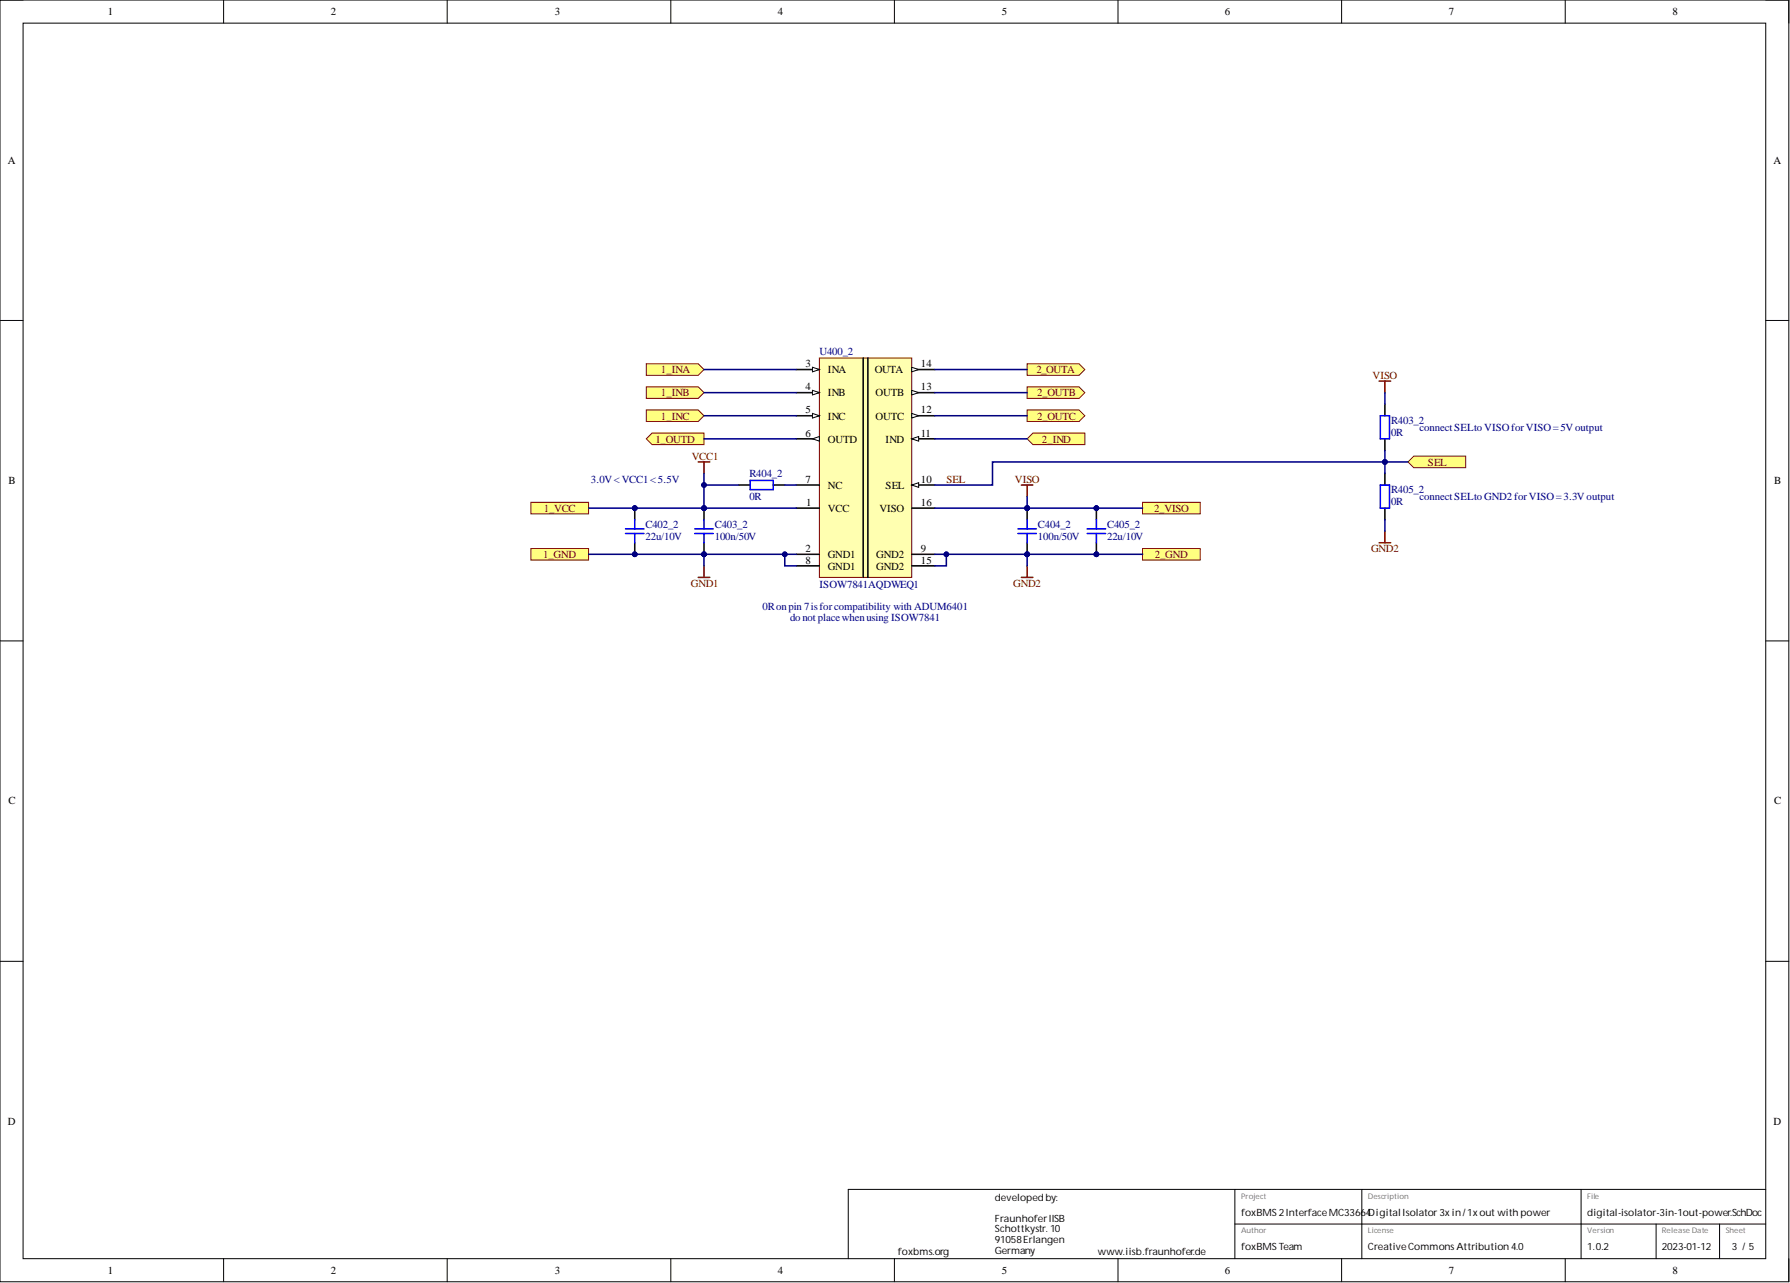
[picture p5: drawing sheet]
<svg xmlns="http://www.w3.org/2000/svg" width="393mm" height="282mm" viewBox="0 0 393 282" stroke-linecap="round" stroke-linejoin="round" font-family="sans-serif">
<defs><g id="words">
<g font-size="2.4">
<text x="23.7" y="3.4">1</text>
<text x="72.7" y="3.4">2</text>
<text x="121.9" y="3.4">3</text>
<text x="170.9" y="3.4">4</text>
<text x="220.1" y="3.4">5</text>
<text x="269.2" y="3.4">6</text>
<text x="318.4" y="3.4">7</text>
<text x="367.6" y="3.4">8</text>
<text x="1.7" y="36">A</text>
<text x="389.7" y="36">A</text>
<text x="177" y="80.7">3</text>
<text x="181.9" y="82">INA</text>
<text x="192.2" y="82">OUTA</text>
<text x="202.4" y="80.7">14</text>
<text x="177" y="85.8">4</text>
<text x="181.9" y="87.1">INB</text>
<text x="192.4" y="87.1">OUTB</text>
<text x="202.4" y="85.8">13</text>
<text x="177" y="90.8">5</text>
<text x="177" y="95.9">6</text>
<text x="181.9" y="92.2">INC</text>
<text x="192.4" y="92.2">OUTC</text>
<text x="202.4" y="95.9">11</text>
<text x="202.4" y="90.8">12</text>
<text x="181.9" y="97.3">OUTD</text>
<text x="194.6" y="97.3">IND</text>
<text x="1.9" y="106.4">B</text>
<text x="177" y="106">7</text>
<text x="181.9" y="107.4">NC</text>
<text x="194.6" y="107.4">SEL</text>
<text x="202.4" y="106">10</text>
<text x="389.9" y="106.4">B</text>
<text x="177.2" y="111.1">1</text>
<text x="181.9" y="112.5">VCC</text>
<text x="193.2" y="112.5">VISO</text>
<text x="202.4" y="111.1">16</text>
<text x="177" y="121.3">2</text>
<text x="177" y="123.8">8</text>
<text x="181.9" y="122.6">GND1</text>
<text x="181.9" y="125.2">GND1</text>
<text x="192.6" y="125.2">GND2</text>
<text x="192.6" y="122.6">GND2</text>
<text x="202.4" y="123.8">15</text>
<text x="202.4" y="121.3">9</text>
<text x="1.9" y="176.7">C</text>
<text x="389.9" y="176.7">C</text>
<text x="1.7" y="247.1">D</text>
<text x="389.7" y="247.1">D</text>
<text x="23.7" y="279.9">1</text>
<text x="72.7" y="279.9">2</text>
<text x="121.9" y="279.9">3</text>
<text x="170.9" y="279.9">4</text>
<text x="220.1" y="279.9">5</text>
<text x="269.2" y="279.9">6</text>
<text x="318.4" y="279.9">7</text>
<text x="367.6" y="279.9">8</text>
</g>
<g font-size="2.4" fill="#000080">
<text x="180.1" y="78">U400_2</text>
<text x="305.7" y="93.2">R403_2</text>
<text x="305.7" y="95.7">0R</text>
<text x="311.9" y="94.7">connectSELto VISOforVISO=5V output</text>
<text x="129.8" y="106">3.0V &lt;VCC1&lt;5.5V</text>
<text x="164.7" y="104.9">R404_2</text>
<text x="164.7" y="109.9">0R</text>
<text x="305.7" y="108.4">R405_2</text>
<text x="305.7" y="111">0R</text>
<text x="311.9" y="109.9">connectSELto GND2 forVISO=3.3V output</text>
<text x="141.9" y="116">C402_2</text>
<text x="141.9" y="118.6">22u/10V</text>
<text x="157.1" y="116">C403_2</text>
<text x="157.1" y="118.6">100n/50V</text>
<text x="228.1" y="116">C404_2</text>
<text x="228.1" y="118.6">100n/50V</text>
<text x="243.3" y="116">C405_2</text>
<text x="243.3" y="118.6">22u/10V</text>
<text x="180.1" y="129.2">ISOW7841AQDWEQ1</text>
<text x="167.5" y="134">0Ron pin 7isforcompatibility with ADUM6401</text>
<text x="173.6" y="136.5">do not placewhenusing ISOW7841</text>
</g>
<g font-size="2.4" fill="#800000">
<text x="145.2" y="82">1_INA</text>
<text x="227.7" y="82">2_OUTA</text>
<text x="301.6" y="83.2">VISO</text>
<text x="145.2" y="87.1">1_INB</text>
<text x="227.9" y="87.1">2_OUTB</text>
<text x="145.2" y="92.2">1_INC</text>
<text x="227.9" y="92.2">2_OUTC</text>
<text x="144" y="97.3">1_OUTD</text>
<text x="152" y="101">VCC1</text>
<text x="228.9" y="97.3">2_IND</text>
<text x="208" y="106">SEL</text>
<text x="223" y="106">VISO</text>
<text x="313.8" y="102.3">SEL</text>
<text x="119.5" y="112.5">1_VCC</text>
<text x="253.6" y="112.5">2_VISO</text>
<text x="119.4" y="122.6">1_GND</text>
<text x="253.8" y="122.6">2_GND</text>
<text x="301.3" y="121.3">GND2</text>
<text x="151.8" y="128.9">GND1</text>
<text x="222.7" y="128.9">GND2</text>
</g>
<g font-size="2.2">
<text x="218.6" y="263.8">developedby:</text>
<text x="218.6" y="268.4">FraunhoferIISB</text>
<text x="272.7" y="267.1">foxBMS2InterfaceMC33664Digital Isolator 3x in/1x out with power</text>
<text x="348.8" y="267.1">digital-isolator-3in-1out-power.SchDoc</text>
<text x="197.3" y="275.7">foxbms.org</text>
<text x="218.6" y="270.6">Schottkystr. 10</text>
<text x="218.6" y="273.1">91058Erlangen</text>
<text x="218.6" y="275.5">Germany</text>
<text x="241.3" y="275.7">www.iisb.fraunhofer.de</text>
<text x="272.7" y="274.7">foxBMSTeam</text>
<text x="300.6" y="274.7">CreativeCommonsAttribution 4.0</text>
<text x="348.8" y="274.7">1.0.2</text>
<text x="365.2" y="274.7">2023-01-12</text>
<text x="380.6" y="274.7">3 /5</text>
</g>
<g font-size="1.7" fill="#707070">
<text x="272.7" y="263.3">Project</text>
<text x="300.6" y="263.3">Description</text>
<text x="348.8" y="263.3">File</text>
<text x="272.7" y="270.9">Author</text>
<text x="300.6" y="270.9">License</text>
<text x="348.8" y="270.9">Version</text>
<text x="365.2" y="270.9">Release Date</text>
<text x="379.2" y="270.9">Sheet</text>
</g>
</g></defs>
<g fill="none" stroke="#000" stroke-width=".22">
<path d="M0 0h393.1v281.6h-393.1zM0 0h5.1M5.1 5.1h382.9v271.4h-382.9zM49.1 0v5.1M98.3 0v5.1M147.4 0v5.1M196.5 0v5.1M245.7 0v5.1M294.8 0v5.1M344 0v5.1M388 0h5.1v5.1M0 70.4h5.1"/>
<path d="M388 70.4h5.1M0 140.8h5.1M388 140.8h5.1M0 211.2h5.1M388 211.2h5.1M49.1 276.5v5.1M98.3 276.5v5.1M147.4 276.5v5.1M196.5 276.5v5.1M245.7 276.5v5.1M271.4 261.3v15.2M271.4 268.9h116.6"/>
<path d="M294.8 276.5v5.1M299.3 261.3v15.2M344 276.5v5.1M347.4 261.3v15.2M363.9 268.9v7.6M377.9 268.9v7.6M388 261.3h-201.6v15.2M393.1 276.5v5.1"/>
</g>
<circle cx="154.7" cy="121.8" r=".51" fill="#000080"/>
<circle cx="154.7" cy="121.8" r=".51" fill="none" stroke="#000080" stroke-width=".22"/>
<circle cx="154.7" cy="111.6" r=".51" fill="#000080"/>
<circle cx="154.7" cy="111.6" r=".51" fill="none" stroke="#000080" stroke-width=".22"/>
<path d="M154.7 119.2v2.6" fill="none" stroke="#000" stroke-width=".34"/>
<circle cx="154.7" cy="121.8" r=".51" fill="#000080"/>
<circle cx="154.7" cy="121.8" r=".51" fill="none" stroke="#000080" stroke-width=".22"/>
<path d="M154.7 111.6v2.6" fill="none" stroke="#000" stroke-width=".34"/>
<circle cx="154.7" cy="111.6" r=".51" fill="#000080"/>
<circle cx="154.7" cy="111.6" r=".51" fill="none" stroke="#000080" stroke-width=".22"/>
<path d="M152.7 117.2h4M152.7 116.2h4M154.7 114.2v2M154.7 117.2v2" fill="none" stroke="#00f" stroke-width=".34"/>
<circle cx="225.7" cy="121.8" r=".51" fill="#000080"/>
<circle cx="225.7" cy="121.8" r=".51" fill="none" stroke="#000080" stroke-width=".22"/>
<circle cx="225.7" cy="111.6" r=".51" fill="#000080"/>
<circle cx="225.7" cy="111.6" r=".51" fill="none" stroke="#000080" stroke-width=".22"/>
<path d="M225.7 119.2v2.6" fill="none" stroke="#000" stroke-width=".34"/>
<circle cx="225.7" cy="121.8" r=".51" fill="#000080"/>
<circle cx="225.7" cy="121.8" r=".51" fill="none" stroke="#000080" stroke-width=".22"/>
<path d="M225.7 111.6v2.6" fill="none" stroke="#000" stroke-width=".34"/>
<circle cx="225.7" cy="111.6" r=".51" fill="#000080"/>
<circle cx="225.7" cy="111.6" r=".51" fill="none" stroke="#000080" stroke-width=".22"/>
<path d="M223.7 117.2h4M223.7 116.2h4M225.7 114.2v2M225.7 117.2v2" fill="none" stroke="#00f" stroke-width=".34"/>
<path d="M153.4 101.5h2.6M154.7 101.5v2.5M224.4 106.6h2.6M225.7 106.6v2.5M153.4 126.9h2.6M154.7 124.3v2.6M224.4 126.9h2.6M225.7 124.3v2.6" fill="none" stroke="#800000" stroke-width=".34"/>
<path d="M225.7 79.9h11.4l1.3 1.3-1.3 1.3h-11.4z" fill-rule="evenodd" fill="#ffff80"/>
<path d="M225.7 79.9h11.4l1.3 1.3-1.3 1.3h-11.4z" fill="none" stroke="#800000" stroke-width=".22"/>
<path d="M225.7 85h11.4l1.3 1.3-1.3 1.2h-11.4z" fill-rule="evenodd" fill="#ffff80"/>
<path d="M225.7 85h11.4l1.3 1.3-1.3 1.2h-11.4z" fill="none" stroke="#800000" stroke-width=".22"/>
<path d="M225.7 90.1h11.4l1.3 1.2-1.3 1.3h-11.4z" fill-rule="evenodd" fill="#ffff80"/>
<path d="M225.7 90.1h11.4l1.3 1.2-1.3 1.3h-11.4z" fill="none" stroke="#800000" stroke-width=".22"/>
<path d="M143.3 95.1h11.4v2.6h-11.4l-1.3-1.3z" fill-rule="evenodd" fill="#ffff80"/>
<path d="M143.3 95.1h11.4v2.6h-11.4l-1.3-1.3z" fill="none" stroke="#800000" stroke-width=".22"/>
<path d="M227 95.1h11.4v2.6h-11.4l-1.3-1.3z" fill-rule="evenodd" fill="#ffff80"/>
<path d="M227 95.1h11.4v2.6h-11.4l-1.3-1.3z" fill="none" stroke="#800000" stroke-width=".22"/>
<path d="M142 79.9h11.4l1.3 1.3-1.3 1.3h-11.4z" fill-rule="evenodd" fill="#ffff80"/>
<path d="M142 79.9h11.4l1.3 1.3-1.3 1.3h-11.4z" fill="none" stroke="#800000" stroke-width=".22"/>
<path d="M142 85h11.4l1.3 1.3-1.3 1.2h-11.4z" fill-rule="evenodd" fill="#ffff80"/>
<path d="M142 85h11.4l1.3 1.3-1.3 1.2h-11.4z" fill="none" stroke="#800000" stroke-width=".22"/>
<path d="M142 90.1h11.4l1.3 1.2-1.3 1.3h-11.4z" fill-rule="evenodd" fill="#ffff80"/>
<path d="M142 90.1h11.4l1.3 1.2-1.3 1.3h-11.4z" fill="none" stroke="#800000" stroke-width=".22"/>
<path d="M116.7 110.4h12.6v2.5h-12.6z" fill-rule="evenodd" fill="#ffff80"/>
<path d="M116.7 110.4h12.6v2.5h-12.6z" fill="none" stroke="#800000" stroke-width=".22"/>
<path d="M116.7 120.5h12.6v2.5h-12.6z" fill-rule="evenodd" fill="#ffff80"/>
<path d="M116.7 120.5h12.6v2.5h-12.6z" fill="none" stroke="#800000" stroke-width=".22"/>
<path d="M251.1 110.4h12.7v2.5h-12.7z" fill-rule="evenodd" fill="#ffff80"/>
<path d="M251.1 110.4h12.7v2.5h-12.7z" fill="none" stroke="#800000" stroke-width=".22"/>
<path d="M251.1 120.5h12.7v2.5h-12.7z" fill-rule="evenodd" fill="#ffff80"/>
<path d="M251.1 120.5h12.7v2.5h-12.7z" fill="none" stroke="#800000" stroke-width=".22"/>
<path d="M180.1 78.7h20.2v48.2h-20.2z" fill-rule="evenodd" fill="#ffffb0"/>
<path d="M180.1 78.7h20.2v48.2h-20.2z" fill="none" stroke="#800000" stroke-width=".22"/>
<path d="M200.3 86.3h5.1M175 111.6h5.1" fill="none" stroke="#000" stroke-width=".34"/>
<path d="M200.3 85.8l1.6 .5-1.6 .5z" fill="#f8fcff"/>
<path d="M200.3 85.8l1.6 .5-1.6 .5z" fill="none" stroke="#000" stroke-width=".22"/>
<path d="M189.7 78.7v48.2M190.7 78.7v48.2M175 81.2h5.1M200.3 111.6h5.1M175 121.8h5.1M175 124.3h5.1M200.3 124.3h5.1" fill="none" stroke="#000" stroke-width=".34"/>
<path d="M178.5 80.7l1.6 .5-1.6 .5z" fill="#f8fcff"/>
<path d="M178.5 80.7l1.6 .5-1.6 .5z" fill="none" stroke="#000" stroke-width=".22"/>
<path d="M175 86.3h5.1" fill="none" stroke="#000" stroke-width=".34"/>
<path d="M178.5 85.8l1.6 .5-1.6 .5z" fill="#f8fcff"/>
<path d="M178.5 85.8l1.6 .5-1.6 .5z" fill="none" stroke="#000" stroke-width=".22"/>
<path d="M175 91.3h5.1" fill="none" stroke="#000" stroke-width=".34"/>
<path d="M178.5 90.8l1.6 .5-1.6 .5z" fill="#f8fcff"/>
<path d="M178.5 90.8l1.6 .5-1.6 .5z" fill="none" stroke="#000" stroke-width=".22"/>
<path d="M175 96.4h5.1" fill="none" stroke="#000" stroke-width=".34"/>
<path d="M178.5 96.4l1.6-.5v1z" fill="#f8fcff"/>
<path d="M178.5 96.4l1.6-.5v1z" fill="none" stroke="#000" stroke-width=".22"/>
<path d="M175 106.6h5.1M200.3 106.6h5.1" fill="none" stroke="#000" stroke-width=".34"/>
<path d="M200.3 106.6l1.6-.6v1.1z" fill="#f8fcff"/>
<path d="M200.3 106.6l1.6-.6v1.1z" fill="none" stroke="#000" stroke-width=".22"/>
<path d="M200.3 96.4h5.1" fill="none" stroke="#000" stroke-width=".34"/>
<path d="M200.3 96.4l1.6-.5v1z" fill="#f8fcff"/>
<path d="M200.3 96.4l1.6-.5v1z" fill="none" stroke="#000" stroke-width=".22"/>
<path d="M200.3 91.3h5.1" fill="none" stroke="#000" stroke-width=".34"/>
<path d="M200.3 90.8l1.6 .5-1.6 .5z" fill="#f8fcff"/>
<path d="M200.3 90.8l1.6 .5-1.6 .5z" fill="none" stroke="#000" stroke-width=".22"/>
<path d="M200.3 81.2h5.1M200.3 121.8h5.1" fill="none" stroke="#000" stroke-width=".34"/>
<path d="M200.3 80.7l1.6 .5-1.6 .5z" fill="#f8fcff"/>
<path d="M200.3 80.7l1.6 .5-1.6 .5z" fill="none" stroke="#000" stroke-width=".22"/>
<path d="M304.3 88.8v2.5M304.3 96.4v2.5M304.3 104v2.6M304.3 111.6v2.6" fill="none" stroke="#000" stroke-width=".34"/>
<path d="M303.3 91.3h2v5.1h-2zM303.3 106.6h2v5h-2z" fill="none" stroke="#00f" stroke-width=".34"/>
<path d="M303.1 83.7h2.5M304.3 83.7v2.6M303.1 119.2h2.5M304.3 116.7v2.5" fill="none" stroke="#800000" stroke-width=".34"/>
<circle cx="139.5" cy="121.8" r=".51" fill="#000080"/>
<circle cx="139.5" cy="121.8" r=".51" fill="none" stroke="#000080" stroke-width=".22"/>
<circle cx="139.5" cy="111.6" r=".51" fill="#000080"/>
<circle cx="139.5" cy="111.6" r=".51" fill="none" stroke="#000080" stroke-width=".22"/>
<path d="M139.5 119.2v2.6" fill="none" stroke="#000" stroke-width=".34"/>
<circle cx="139.5" cy="121.8" r=".51" fill="#000080"/>
<circle cx="139.5" cy="121.8" r=".51" fill="none" stroke="#000080" stroke-width=".22"/>
<path d="M139.5 111.6v2.6" fill="none" stroke="#000" stroke-width=".34"/>
<circle cx="139.5" cy="111.6" r=".51" fill="#000080"/>
<circle cx="139.5" cy="111.6" r=".51" fill="none" stroke="#000080" stroke-width=".22"/>
<path d="M137.5 117.2h4M137.5 116.2h4M139.5 114.2v2M139.5 117.2v2" fill="none" stroke="#00f" stroke-width=".34"/>
<circle cx="240.9" cy="121.8" r=".51" fill="#000080"/>
<circle cx="240.9" cy="121.8" r=".51" fill="none" stroke="#000080" stroke-width=".22"/>
<circle cx="240.9" cy="111.6" r=".51" fill="#000080"/>
<circle cx="240.9" cy="111.6" r=".51" fill="none" stroke="#000080" stroke-width=".22"/>
<path d="M240.9 119.2v2.6" fill="none" stroke="#000" stroke-width=".34"/>
<circle cx="240.9" cy="121.8" r=".51" fill="#000080"/>
<circle cx="240.9" cy="121.8" r=".51" fill="none" stroke="#000080" stroke-width=".22"/>
<path d="M240.9 111.6v2.6" fill="none" stroke="#000" stroke-width=".34"/>
<circle cx="240.9" cy="111.6" r=".51" fill="#000080"/>
<circle cx="240.9" cy="111.6" r=".51" fill="none" stroke="#000080" stroke-width=".22"/>
<path d="M238.9 117.2h4.1M238.9 116.2h4.1M240.9 114.2v2M240.9 117.2v2" fill="none" stroke="#00f" stroke-width=".34"/>
<path d="M154.7 81.2h20.3M154.7 86.3h20.3M154.7 91.3h20.3M154.7 96.4h20.3M205.4 81.2h20.3M205.4 86.3h20.3M205.4 91.3h20.3M205.4 96.4h20.3M129.3 121.8h25.4" fill="none" stroke="#000080" stroke-width=".34"/>
<circle cx="139.5" cy="121.8" r=".51" fill="#000080"/>
<circle cx="139.5" cy="121.8" r=".51" fill="none" stroke="#000080" stroke-width=".22"/>
<circle cx="154.7" cy="121.8" r=".51" fill="#000080"/>
<circle cx="154.7" cy="121.8" r=".51" fill="none" stroke="#000080" stroke-width=".22"/>
<path d="M129.3 111.6h25.4" fill="none" stroke="#000080" stroke-width=".34"/>
<circle cx="139.5" cy="111.6" r=".51" fill="#000080"/>
<circle cx="139.5" cy="111.6" r=".51" fill="none" stroke="#000080" stroke-width=".22"/>
<circle cx="154.7" cy="111.6" r=".51" fill="#000080"/>
<circle cx="154.7" cy="111.6" r=".51" fill="none" stroke="#000080" stroke-width=".22"/>
<path d="M225.7 111.6h25.4" fill="none" stroke="#000080" stroke-width=".34"/>
<circle cx="225.7" cy="111.6" r=".51" fill="#000080"/>
<circle cx="225.7" cy="111.6" r=".51" fill="none" stroke="#000080" stroke-width=".22"/>
<circle cx="240.9" cy="111.6" r=".51" fill="#000080"/>
<circle cx="240.9" cy="111.6" r=".51" fill="none" stroke="#000080" stroke-width=".22"/>
<path d="M225.7 121.8h25.4" fill="none" stroke="#000080" stroke-width=".34"/>
<circle cx="225.7" cy="121.8" r=".51" fill="#000080"/>
<circle cx="225.7" cy="121.8" r=".51" fill="none" stroke="#000080" stroke-width=".22"/>
<circle cx="240.9" cy="121.8" r=".51" fill="#000080"/>
<circle cx="240.9" cy="121.8" r=".51" fill="none" stroke="#000080" stroke-width=".22"/>
<path d="M154.7 104v7.6h20.3" fill="none" stroke="#000080" stroke-width=".34"/>
<circle cx="154.7" cy="106.6" r=".51" fill="#000080"/>
<circle cx="154.7" cy="106.6" r=".51" fill="none" stroke="#000080" stroke-width=".22"/>
<circle cx="154.7" cy="111.6" r=".51" fill="#000080"/>
<circle cx="154.7" cy="111.6" r=".51" fill="none" stroke="#000080" stroke-width=".22"/>
<path d="M175 121.8h-20.3v2.5" fill="none" stroke="#000080" stroke-width=".34"/>
<circle cx="154.7" cy="121.8" r=".51" fill="#000080"/>
<circle cx="154.7" cy="121.8" r=".51" fill="none" stroke="#000080" stroke-width=".22"/>
<circle cx="172.5" cy="121.8" r=".51" fill="#000080"/>
<circle cx="172.5" cy="121.8" r=".51" fill="none" stroke="#000080" stroke-width=".22"/>
<path d="M172.5 121.8v2.5h2.5" fill="none" stroke="#000080" stroke-width=".34"/>
<circle cx="172.5" cy="121.8" r=".51" fill="#000080"/>
<circle cx="172.5" cy="121.8" r=".51" fill="none" stroke="#000080" stroke-width=".22"/>
<path d="M225.7 109.1v2.5h-20.3" fill="none" stroke="#000080" stroke-width=".34"/>
<circle cx="225.7" cy="111.6" r=".51" fill="#000080"/>
<circle cx="225.7" cy="111.6" r=".51" fill="none" stroke="#000080" stroke-width=".22"/>
<path d="M205.4 121.8h20.3v2.5" fill="none" stroke="#000080" stroke-width=".34"/>
<circle cx="225.7" cy="121.8" r=".51" fill="#000080"/>
<circle cx="225.7" cy="121.8" r=".51" fill="none" stroke="#000080" stroke-width=".22"/>
<circle cx="208" cy="121.8" r=".51" fill="#000080"/>
<circle cx="208" cy="121.8" r=".51" fill="none" stroke="#000080" stroke-width=".22"/>
<path d="M208 121.8v2.5h-2.6" fill="none" stroke="#000080" stroke-width=".34"/>
<circle cx="208" cy="121.8" r=".51" fill="#000080"/>
<circle cx="208" cy="121.8" r=".51" fill="none" stroke="#000080" stroke-width=".22"/>
<path d="M304.3 98.9v2.6h-86.2v5.1h-12.7" fill="none" stroke="#000080" stroke-width=".34"/>
<circle cx="304.3" cy="101.5" r=".51" fill="#000080"/>
<circle cx="304.3" cy="101.5" r=".51" fill="none" stroke="#000080" stroke-width=".22"/>
<path d="M304.3 101.5v2.5" fill="none" stroke="#000080" stroke-width=".34"/>
<circle cx="304.3" cy="101.5" r=".51" fill="#000080"/>
<circle cx="304.3" cy="101.5" r=".51" fill="none" stroke="#000080" stroke-width=".22"/>
<path d="M304.3 86.3v2.5M304.3 114.2v2.5" fill="none" stroke="#000080" stroke-width=".34"/>
<path d="M310.7 100.2h11.4v2.6h-11.4l-1.3-1.3z" fill-rule="evenodd" fill="#ffff80"/>
<path d="M310.7 100.2h11.4v2.6h-11.4l-1.3-1.3z" fill="none" stroke="#800000" stroke-width=".22"/>
<path d="M304.3 101.5h5.1" fill="none" stroke="#000080" stroke-width=".34"/>
<circle cx="304.3" cy="101.5" r=".51" fill="#000080"/>
<circle cx="304.3" cy="101.5" r=".51" fill="none" stroke="#000080" stroke-width=".22"/>
<path d="M162.3 106.6h2.5M169.9 106.6h2.6" fill="none" stroke="#000" stroke-width=".34"/>
<path d="M164.8 105.5h5.1v2.1h-5.1z" fill="none" stroke="#00f" stroke-width=".34"/>
<path d="M154.7 106.6h7.6" fill="none" stroke="#000080" stroke-width=".34"/>
<circle cx="154.7" cy="106.6" r=".51" fill="#000080"/>
<circle cx="154.7" cy="106.6" r=".51" fill="none" stroke="#000080" stroke-width=".22"/>
<path d="M172.5 106.6h2.5" fill="none" stroke="#000080" stroke-width=".34"/>
<use href="#words"/>
</svg>
